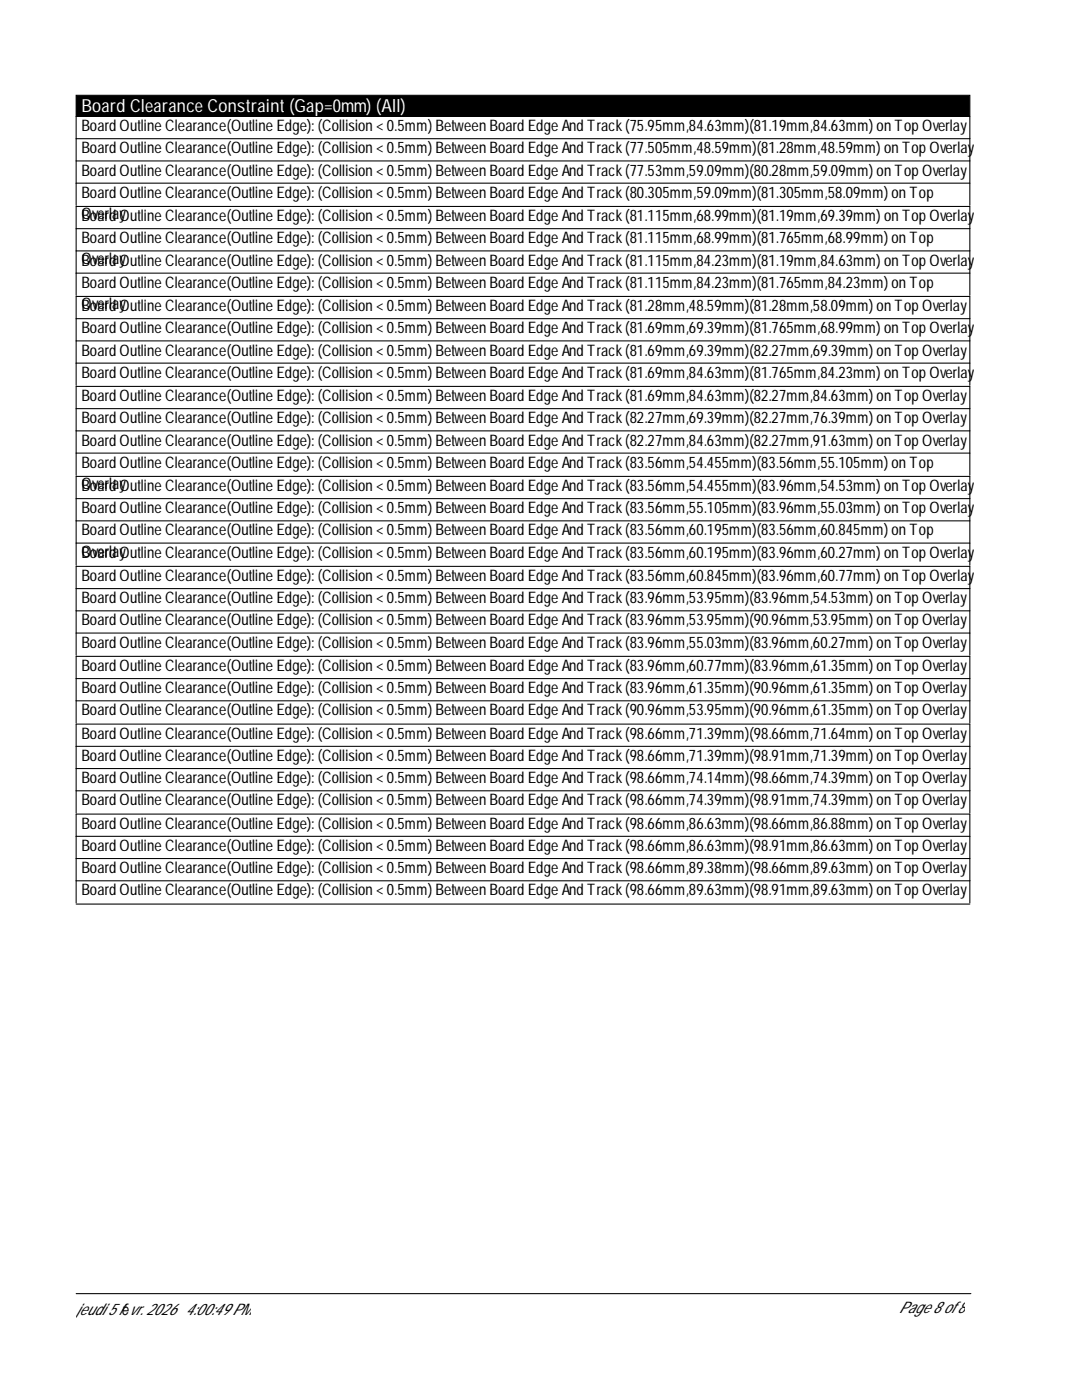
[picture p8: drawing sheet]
<svg xmlns="http://www.w3.org/2000/svg" width="216mm" height="279mm" viewBox="0 0 216 279" stroke-linecap="round" stroke-linejoin="round" font-family="sans-serif">
<defs><g id="words">
<text font-size="3.6" fill="#fff" x="16.2" y="22.4">Board Clearance Constraint(Gap=0mm) (All)</text>
<g font-size="3.2">
<text x="16.2" y="26.2">BoardOutlineClearance(OutlineEdge): (Collision&lt; 0.5mm) BetweenBoardEdgeAndTrack(75.95mm,84.63mm)(81.19mm,84.63mm) onTopOverlay</text>
<text x="16.2" y="30.6">BoardOutlineClearance(OutlineEdge): (Collision&lt; 0.5mm) BetweenBoardEdgeAndTrack(77.505mm,48.59mm)(81.28mm,48.59mm) onTopOverlay</text>
<text x="16.2" y="35">BoardOutlineClearance(OutlineEdge): (Collision&lt; 0.5mm) BetweenBoardEdgeAndTrack(77.53mm,59.09mm)(80.28mm,59.09mm) onTopOverlay</text>
<text x="16.2" y="39.5">BoardOutlineClearance(OutlineEdge): (Collision&lt; 0.5mm) BetweenBoardEdgeAndTrack(80.305mm,59.09mm)(81.305mm,58.09mm) onTop</text>
<text x="16.2" y="43.7">OvarlaOutlineClearance(OutlineEdge): (Collision&lt; 0.5mm) BetweenBoardEdgeAndTrack(81.115mm,68.99mm)(81.19mm,69.39mm) onTopOverlay</text>
<text x="16.2" y="44.1">Boerdy</text>
<text x="16.2" y="48.6">BoardOutlineClearance(OutlineEdge): (Collision&lt; 0.5mm) BetweenBoardEdgeAndTrack(81.115mm,68.99mm)(81.765mm,68.99mm) onTop</text>
<text x="16.2" y="52.8">OvarldaOutlineClearance(OutlineEdge): (Collision&lt; 0.5mm) BetweenBoardEdgeAndTrack(81.115mm,84.23mm)(81.19mm,84.63mm) onTopOverlay</text>
<text x="16.2" y="53">Boe</text>
<text x="23.9" y="52.8">y</text>
<text x="16.2" y="57.4">BoardOutlineClearance(OutlineEdge): (Collision&lt; 0.5mm) BetweenBoardEdgeAndTrack(81.115mm,84.23mm)(81.765mm,84.23mm) onTop</text>
<text x="16.2" y="61.7">OvarlaOutlineClearance(OutlineEdge): (Collision&lt; 0.5mm) BetweenBoardEdgeAndTrack(81.28mm,48.59mm)(81.28mm,58.09mm) onTopOverlay</text>
<text x="16.2" y="62.1">Boerdy</text>
<text x="16.2" y="66.5">BoardOutlineClearance(OutlineEdge): (Collision&lt; 0.5mm) BetweenBoardEdgeAndTrack(81.69mm,69.39mm)(81.765mm,68.99mm) onTopOverlay</text>
<text x="16.2" y="71">BoardOutlineClearance(OutlineEdge): (Collision&lt; 0.5mm) BetweenBoardEdgeAndTrack(81.69mm,69.39mm)(82.27mm,69.39mm) onTopOverlay</text>
<text x="16.2" y="75.4">BoardOutlineClearance(OutlineEdge): (Collision&lt; 0.5mm) BetweenBoardEdgeAndTrack(81.69mm,84.63mm)(81.765mm,84.23mm) onTopOverlay</text>
<text x="16.2" y="80">BoardOutlineClearance(OutlineEdge): (Collision&lt; 0.5mm) BetweenBoardEdgeAndTrack(81.69mm,84.63mm)(82.27mm,84.63mm) onTopOverlay</text>
<text x="16.2" y="84.5">BoardOutlineClearance(OutlineEdge): (Collision&lt; 0.5mm) BetweenBoardEdgeAndTrack(82.27mm,69.39mm)(82.27mm,76.39mm) onTopOverlay</text>
<text x="16.2" y="88.9">BoardOutlineClearance(OutlineEdge): (Collision&lt; 0.5mm) BetweenBoardEdgeAndTrack(82.27mm,84.63mm)(82.27mm,91.63mm) onTopOverlay</text>
<text x="16.2" y="93.3">BoardOutlineClearance(OutlineEdge): (Collision&lt; 0.5mm) BetweenBoardEdgeAndTrack(83.56mm,54.455mm)(83.56mm,55.105mm) onTop</text>
<text x="16.2" y="97.6">OvarlaOutlineClearance(OutlineEdge): (Collision&lt; 0.5mm) BetweenBoardEdgeAndTrack(83.56mm,54.455mm)(83.96mm,54.53mm) onTopOverlay</text>
<text x="16.2" y="98">Boerdy</text>
<text x="16.2" y="102.4">BoardOutlineClearance(OutlineEdge): (Collision&lt; 0.5mm) BetweenBoardEdgeAndTrack(83.56mm,55.105mm)(83.96mm,55.03mm) onTopOverlay</text>
<text x="16.2" y="106.9">BoardOutlineClearance(OutlineEdge): (Collision&lt; 0.5mm) BetweenBoardEdgeAndTrack(83.56mm,60.195mm)(83.56mm,60.845mm) onTop</text>
<text x="16.2" y="111.1">OvarldaOutlineClearance(OutlineEdge): (Collision&lt; 0.5mm) BetweenBoardEdgeAndTrack(83.56mm,60.195mm)(83.96mm,60.27mm) onTopOverlay</text>
<text x="16.2" y="111.3">Boe</text>
<text x="23.9" y="111.1">y</text>
<text x="16.2" y="116">BoardOutlineClearance(OutlineEdge): (Collision&lt; 0.5mm) BetweenBoardEdgeAndTrack(83.56mm,60.845mm)(83.96mm,60.77mm) onTopOverlay</text>
<text x="16.2" y="120.4">BoardOutlineClearance(OutlineEdge): (Collision&lt; 0.5mm) BetweenBoardEdgeAndTrack(83.96mm,53.95mm)(83.96mm,54.53mm) onTopOverlay</text>
<text x="16.2" y="124.8">BoardOutlineClearance(OutlineEdge): (Collision&lt; 0.5mm) BetweenBoardEdgeAndTrack(83.96mm,53.95mm)(90.96mm,53.95mm) onTopOverlay</text>
<text x="16.2" y="129.3">BoardOutlineClearance(OutlineEdge): (Collision&lt; 0.5mm) BetweenBoardEdgeAndTrack(83.96mm,55.03mm)(83.96mm,60.27mm) onTopOverlay</text>
<text x="16.2" y="133.9">BoardOutlineClearance(OutlineEdge): (Collision&lt; 0.5mm) BetweenBoardEdgeAndTrack(83.96mm,60.77mm)(83.96mm,61.35mm) onTopOverlay</text>
<text x="16.2" y="138.3">BoardOutlineClearance(OutlineEdge): (Collision&lt; 0.5mm) BetweenBoardEdgeAndTrack(83.96mm,61.35mm)(90.96mm,61.35mm) onTopOverlay</text>
<text x="16.2" y="142.8">BoardOutlineClearance(OutlineEdge): (Collision&lt; 0.5mm) BetweenBoardEdgeAndTrack(90.96mm,53.95mm)(90.96mm,61.35mm) onTopOverlay</text>
<text x="16.2" y="147.4">BoardOutlineClearance(OutlineEdge): (Collision&lt; 0.5mm) BetweenBoardEdgeAndTrack(98.66mm,71.39mm)(98.66mm,71.64mm) onTopOverlay</text>
<text x="16.2" y="151.9">BoardOutlineClearance(OutlineEdge): (Collision&lt; 0.5mm) BetweenBoardEdgeAndTrack(98.66mm,71.39mm)(98.91mm,71.39mm) onTopOverlay</text>
<text x="16.2" y="156.3">BoardOutlineClearance(OutlineEdge): (Collision&lt; 0.5mm) BetweenBoardEdgeAndTrack(98.66mm,74.14mm)(98.66mm,74.39mm) onTopOverlay</text>
<text x="16.2" y="160.7">BoardOutlineClearance(OutlineEdge): (Collision&lt; 0.5mm) BetweenBoardEdgeAndTrack(98.66mm,74.39mm)(98.91mm,74.39mm) onTopOverlay</text>
<text x="16.2" y="165.4">BoardOutlineClearance(OutlineEdge): (Collision&lt; 0.5mm) BetweenBoardEdgeAndTrack(98.66mm,86.63mm)(98.66mm,86.88mm) onTopOverlay</text>
<text x="16.2" y="169.8">BoardOutlineClearance(OutlineEdge): (Collision&lt; 0.5mm) BetweenBoardEdgeAndTrack(98.66mm,86.63mm)(98.91mm,86.63mm) onTopOverlay</text>
<text x="16.2" y="174.3">BoardOutlineClearance(OutlineEdge): (Collision&lt; 0.5mm) BetweenBoardEdgeAndTrack(98.66mm,89.38mm)(98.66mm,89.63mm) onTopOverlay</text>
<text x="16.2" y="178.7">BoardOutlineClearance(OutlineEdge): (Collision&lt; 0.5mm) BetweenBoardEdgeAndTrack(98.66mm,89.63mm)(98.91mm,89.63mm) onTopOverlay</text>
<text x="15.2" y="262.3">jeudi 5févr. 2026</text>
<text x="37" y="262.3">4:00:49PM</text>
<text x="179.4" y="262.1">Page8of8</text>
</g>
</g></defs>
<path d="M15.2 19h178.3v4.2h-178.3z" fill="#000" stroke="#000" stroke-width=".21"/>
<g fill="none" stroke="#000" stroke-width=".21">
<path d="M15.2 27.7h178.3M15.2 23.2v17.8M15.2 32.1h178.3M15.2 36.6h178.3M193.5 23.2v17.8M15.2 58.9v-17.7h178.3v17.7M15.2 45.6h178.3M15.2 50.1h178.3M15.2 54.5h178.3M15.2 76.9v-17.7h178.3v17.7M15.2 63.6h178.3M15.2 68h178.3"/>
<path d="M15.2 72.5h178.3M15.2 94.9v-17.8h178.3v17.8M15.2 81.6h178.3M15.2 86h178.3M15.2 90.4h178.3M15.2 99.5h178.3M15.2 112.8v-17.7h178.3v17.7M15.2 103.9h178.3M15.2 108.4h178.3M15.2 117.5h178.3M15.2 130.8v-17.8h178.3v17.8M15.2 121.9h178.3"/>
<path d="M15.2 126.3h178.3M15.2 135.4h178.3M15.2 139.9h178.3M15.2 144.3v-13.3h178.3v13.3M15.2 148.9h178.3M15.2 153.4h178.3M15.2 157.8h178.3M15.2 162.3v-17.8h178.3v17.8M15.2 166.9h178.3M15.2 171.3h178.3M15.2 175.8h178.3M15.2 180.2v-17.7h178.3v17.7"/>
<path d="M15.2 180.4h178.3M15.2 258.2h178.5"/>
</g>
<use href="#words"/>
</svg>
